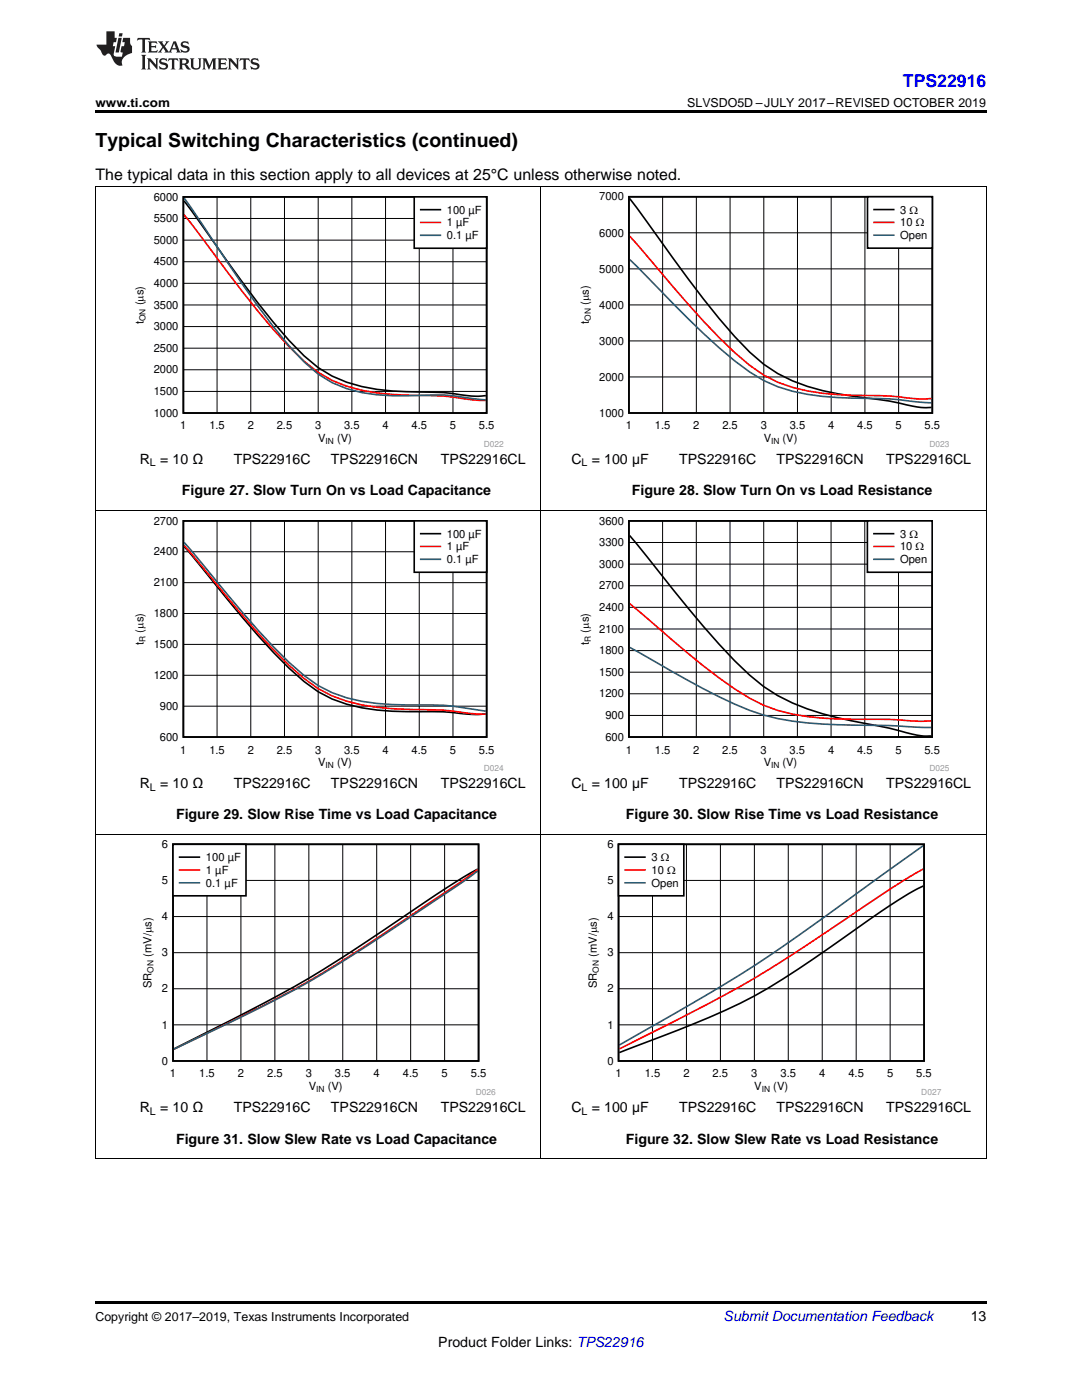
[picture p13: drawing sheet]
<svg xmlns="http://www.w3.org/2000/svg" width="216mm" height="279mm" viewBox="0 0 216 279" stroke-linecap="round" stroke-linejoin="round" font-family="sans-serif">
<defs><g id="words">
<text font-size="3.9" x="19" y="29.3">Typical Switching Characteristics (continued)</text>
<text font-size="3.5" fill="#00f" x="180.2" y="17.3">TPS22916</text>
<text font-size="3.2" x="19" y="36">The typical data in this section apply to all devices at 25°C unless otherwise noted.</text>
<g font-size="2.8">
<text x="27.9" y="92.5">R</text>
<text x="31.9" y="92.5">= 10 Ω</text>
<text x="46.6" y="92.5">TPS22916C</text>
<text x="66" y="92.5">TPS22916CN</text>
<text x="87.9" y="92.5">TPS22916CL</text>
<text x="114.1" y="92.5">C</text>
<text x="118.1" y="92.5">= 100 µF</text>
<text x="135.5" y="92.5">TPS22916C</text>
<text x="154.9" y="92.5">TPS22916CN</text>
<text x="176.8" y="92.5">TPS22916CL</text>
<text x="36.3" y="98.9">Figure 27. Slow Turn On vs Load Capacitance</text>
<text x="126.1" y="98.9">Figure 28. Slow Turn On vs Load Resistance</text>
<text x="27.9" y="157.2">R</text>
<text x="31.9" y="157.2">= 10 Ω</text>
<text x="46.6" y="157.2">TPS22916C</text>
<text x="66" y="157.2">TPS22916CN</text>
<text x="87.9" y="157.2">TPS22916CL</text>
<text x="114.1" y="157.2">C</text>
<text x="118.1" y="157.2">= 100 µF</text>
<text x="135.5" y="157.2">TPS22916C</text>
<text x="154.9" y="157.2">TPS22916CN</text>
<text x="176.8" y="157.2">TPS22916CL</text>
<text x="35.1" y="163.5">Figure 29. Slow Rise Time vs Load Capacitance</text>
<text x="124.9" y="163.5">Figure 30. Slow Rise Time vs Load Resistance</text>
<text x="27.9" y="221.9">R</text>
<text x="31.9" y="221.9">= 10 Ω</text>
<text x="46.6" y="221.9">TPS22916C</text>
<text x="66" y="221.9">TPS22916CN</text>
<text x="87.9" y="221.9">TPS22916CL</text>
<text x="114.1" y="221.9">C</text>
<text x="118.1" y="221.9">= 100 µF</text>
<text x="135.5" y="221.9">TPS22916C</text>
<text x="154.9" y="221.9">TPS22916CN</text>
<text x="176.8" y="221.9">TPS22916CL</text>
<text x="35.1" y="228.2">Figure 31. Slow Slew Rate vs Load Capacitance</text>
<text x="124.9" y="228.2">Figure 32. Slow Slew Rate vs Load Resistance</text>
<text x="193.7" y="263.6">13</text>
<text x="87.5" y="268.9">Product Folder Links: TPS22916</text>
</g>
<text font-size="2.8" fill="#0000c8" x="144.4" y="263.6">Submit Documentation Feedback</text>
<g font-size="2.5">
<text x="19" y="21.4">www.ti.com</text>
<text x="137.1" y="21.4">SLVSDO5D –JULY 2017–REVISED OCTOBER 2019</text>
<text x="19" y="263.6">Copyright © 2017–2019, Texas Instruments Incorporated</text>
</g>
<g font-size="2.2">
<text x="30.7" y="40">6000</text>
<text x="119.6" y="40">7000</text>
<text x="30.7" y="44.3">5500</text>
<text x="89.2" y="42.6">100 µF</text>
<text x="89.2" y="45.2">1 µF</text>
<text x="89.2" y="47.7">0.1 µF</text>
<text x="119.6" y="47.2">6000</text>
<text x="179.6" y="42.6">3 :</text>
<text x="179.6" y="45.2">10 :</text>
<text x="179.6" y="47.7">Open</text>
<text x="30.7" y="53">4500</text>
<text x="30.7" y="48.7">5000</text>
<text x="30.7" y="57.3">4000</text>
<text x="119.6" y="54.4">5000</text>
<text x="28.6" y="64.7" transform="rotate(-90 28.6 64.7)">t</text>
<text x="28.6" y="60.9" transform="rotate(-90 28.6 60.9)">(Ps)</text>
<text x="30.7" y="65.9">3000</text>
<text x="30.7" y="61.6">3500</text>
<text x="117.5" y="64.7" transform="rotate(-90 117.5 64.7)">t</text>
<text x="117.5" y="60.9" transform="rotate(-90 117.5 60.9)">(Ps)</text>
<text x="119.6" y="61.6">4000</text>
<text x="30.7" y="70.2">2500</text>
<text x="119.6" y="68.8">3000</text>
<text x="30.7" y="74.5">2000</text>
<text x="119.6" y="76">2000</text>
<text x="30.7" y="83.2">1000</text>
<text x="30.7" y="78.8">1500</text>
<text x="119.6" y="83.2">1000</text>
<text x="36" y="85.7">1</text>
<text x="41.8" y="85.7">1.5</text>
<text x="49.4" y="85.7">2</text>
<text x="55.2" y="85.7">2.5</text>
<text x="62.9" y="85.7">3</text>
<text x="63.5" y="88.3">V</text>
<text x="67.2" y="88.3">(V)</text>
<text x="68.7" y="85.7">3.5</text>
<text x="76.3" y="85.7">4</text>
<text x="82.1" y="85.7">4.5</text>
<text x="89.8" y="85.7">5</text>
<text x="95.6" y="85.7">5.5</text>
<text x="124.9" y="85.7">1</text>
<text x="130.7" y="85.7">1.5</text>
<text x="138.3" y="85.7">2</text>
<text x="144.1" y="85.7">2.5</text>
<text x="151.8" y="85.7">3</text>
<text x="152.4" y="88.3">V</text>
<text x="156.2" y="88.3">(V)</text>
<text x="157.6" y="85.7">3.5</text>
<text x="165.2" y="85.7">4</text>
<text x="171" y="85.7">4.5</text>
<text x="178.7" y="85.7">5</text>
<text x="184.5" y="85.7">5.5</text>
<text x="30.7" y="104.7">2700</text>
<text x="89.2" y="107.3">100 µF</text>
<text x="119.6" y="104.7">3600</text>
<text x="179.6" y="107.3">3 :</text>
<text x="30.7" y="110.8">2400</text>
<text x="89.2" y="109.9">1 µF</text>
<text x="89.2" y="112.4">0.1 µF</text>
<text x="119.6" y="113.3">3000</text>
<text x="119.6" y="109">3300</text>
<text x="179.6" y="109.9">10 :</text>
<text x="179.6" y="112.4">Open</text>
<text x="30.7" y="117">2100</text>
<text x="119.6" y="117.6">2700</text>
<text x="30.7" y="123.2">1800</text>
<text x="119.6" y="121.9">2400</text>
<text x="28.6" y="128.7" transform="rotate(-90 28.6 128.7)">t</text>
<text x="28.6" y="126.2" transform="rotate(-90 28.6 126.2)">(Ps)</text>
<text x="30.7" y="129.3">1500</text>
<text x="117.5" y="128.7" transform="rotate(-90 117.5 128.7)">t</text>
<text x="117.5" y="126.2" transform="rotate(-90 117.5 126.2)">(Ps)</text>
<text x="119.6" y="130.6">1800</text>
<text x="119.6" y="126.3">2100</text>
<text x="30.7" y="135.5">1200</text>
<text x="119.6" y="134.9">1500</text>
<text x="31.9" y="141.7">900</text>
<text x="119.6" y="139.2">1200</text>
<text x="120.8" y="143.5">900</text>
<text x="31.9" y="147.8">600</text>
<text x="120.8" y="147.8">600</text>
<text x="36" y="150.4">1</text>
<text x="41.8" y="150.4">1.5</text>
<text x="49.4" y="150.4">2</text>
<text x="55.2" y="150.4">2.5</text>
<text x="62.9" y="150.4">3</text>
<text x="63.5" y="152.9">V</text>
<text x="67.2" y="152.9">(V)</text>
<text x="68.7" y="150.4">3.5</text>
<text x="76.3" y="150.4">4</text>
<text x="82.1" y="150.4">4.5</text>
<text x="89.8" y="150.4">5</text>
<text x="95.6" y="150.4">5.5</text>
<text x="124.9" y="150.4">1</text>
<text x="130.7" y="150.4">1.5</text>
<text x="138.3" y="150.4">2</text>
<text x="144.1" y="150.4">2.5</text>
<text x="151.8" y="150.4">3</text>
<text x="152.4" y="152.9">V</text>
<text x="156.1" y="152.9">(V)</text>
<text x="157.6" y="150.4">3.5</text>
<text x="165.2" y="150.4">4</text>
<text x="171" y="150.4">4.5</text>
<text x="178.7" y="150.4">5</text>
<text x="184.5" y="150.4">5.5</text>
<text x="32.3" y="169.2">6</text>
<text x="41.1" y="171.9">100 µF</text>
<text x="121.2" y="169.2">6</text>
<text x="130" y="171.9">3 :</text>
<text x="32.3" y="176.4">5</text>
<text x="41.1" y="174.4">1 µF</text>
<text x="41.1" y="177">0.1 µF</text>
<text x="121.2" y="176.4">5</text>
<text x="130" y="174.4">10 :</text>
<text x="130" y="177">Open</text>
<text x="32.3" y="183.7">4</text>
<text x="121.2" y="183.7">4</text>
<text x="30.2" y="190.9" transform="rotate(-90 30.2 190.9)">(mV/Ps)</text>
<text x="32.3" y="190.9">3</text>
<text x="119.1" y="190.9" transform="rotate(-90 119.1 190.9)">(mV/Ps)</text>
<text x="121.2" y="190.9">3</text>
<text x="30.2" y="197.2" transform="rotate(-90 30.2 197.2)">SR</text>
<text x="119.1" y="197.2" transform="rotate(-90 119.1 197.2)">SR</text>
<text x="32.3" y="198.1">2</text>
<text x="121.2" y="198.1">2</text>
<text x="32.3" y="205.3">1</text>
<text x="121.2" y="205.3">1</text>
<text x="32.3" y="212.5">0</text>
<text x="33.9" y="215">1</text>
<text x="39.8" y="215">1.5</text>
<text x="47.5" y="215">2</text>
<text x="53.3" y="215">2.5</text>
<text x="61" y="215">3</text>
<text x="66.8" y="215">3.5</text>
<text x="74.6" y="215">4</text>
<text x="80.4" y="215">4.5</text>
<text x="88.1" y="215">5</text>
<text x="93.9" y="215">5.5</text>
<text x="121.2" y="212.5">0</text>
<text x="122.8" y="215">1</text>
<text x="128.7" y="215">1.5</text>
<text x="136.4" y="215">2</text>
<text x="142.2" y="215">2.5</text>
<text x="149.9" y="215">3</text>
<text x="155.7" y="215">3.5</text>
<text x="163.5" y="215">4</text>
<text x="169.3" y="215">4.5</text>
<text x="177" y="215">5</text>
<text x="182.8" y="215">5.5</text>
<text x="61.6" y="217.6">V</text>
<text x="65.4" y="217.6">(V)</text>
<text x="150.5" y="217.6">V</text>
<text x="154.3" y="217.6">(V)</text>
</g>
<g font-size="2.1">
<text x="29.9" y="93.1">L</text>
<text x="116.1" y="93.1">L</text>
<text x="29.9" y="157.8">L</text>
<text x="116.1" y="157.8">L</text>
<text x="29.9" y="222.4">L</text>
<text x="116.1" y="222.4">L</text>
</g>
<g font-size="1.7">
<text x="29" y="64.1" transform="rotate(-90 29 64.1)">ON</text>
<text x="117.9" y="64.1" transform="rotate(-90 117.9 64.1)">ON</text>
<text x="65" y="88.7">IN</text>
<text x="153.9" y="88.7">IN</text>
<text x="29" y="128.1" transform="rotate(-90 29 128.1)">R</text>
<text x="117.9" y="128.1" transform="rotate(-90 117.9 128.1)">R</text>
<text x="65" y="153.3">IN</text>
<text x="153.9" y="153.3">IN</text>
<text x="30.6" y="194.1" transform="rotate(-90 30.6 194.1)">ON</text>
<text x="119.5" y="194.1" transform="rotate(-90 119.5 194.1)">ON</text>
<text x="63.1" y="218">IN</text>
<text x="152" y="218">IN</text>
</g>
<g font-size="1.7" fill="#999">
<text x="96.5" y="89.2">D022</text>
<text x="185.5" y="89.2">D023</text>
<text x="96.5" y="153.9">D024</text>
<text x="185.4" y="153.9">D025</text>
<text x="94.9" y="218.6">D026</text>
<text x="183.8" y="218.6">D027</text>
</g>
</g></defs>
<path d="M19 231.2h.2zM196.7 231.2h.1zM19 259.7h177.8v.5h-177.8z" fill="#000"/>
<path d="M19.1 166.6v64.6M107.9 166.6v64.6M196.8 166.6v64.6M19 231.2h177.8" fill="none" stroke="#000" stroke-width=".2"/>
<path d="M28 167.6h70.9v51.1h-70.9z" fill-rule="evenodd" fill="#fff"/>
<path d="M34.5 168.5h61v43.2h-61zM95.3 173.4l-3.8 2.3-6.9 4.5a335 335 0 0 1-28.8 18.3l-21.1 10.9" fill="none" stroke="#000" stroke-width=".33"/>
<g fill="none" stroke="#000" stroke-width=".2">
<path d="M34.5 175.7h61M41.3 168.5v43.2M48.1 168.5v43.2M54.8 168.5v43.2M61.6 168.5v43.2M68.4 168.5v43.2M75.2 168.5v43.2M81.9 168.5v43.2M88.7 168.5v43.2M34.5 197.3h61M34.5 190.1h61M34.5 182.9h61"/>
<path d="M34.5 204.5h61"/>
</g>
<path d="M95.3 173.5l-.1 .1a603.4 603.4 0 0 1-33.6 22.2 505.1 505.1 0 0 1-26.9 13.6" fill="none" stroke="#f00" stroke-width=".33"/>
<path d="M95.3 173.8l-.4 .3a640.5 640.5 0 0 1-33.3 21.9 502.6 502.6 0 0 1-26.9 13.4" fill="none" stroke="#295c75" stroke-width=".33"/>
<path d="M34.5 168.5h14.6v10.3h-14.6z" fill-rule="evenodd" fill="#fff"/>
<path d="M34.5 168.5h14.6v10.3h-14.6zM35.8 171.1h4" fill="none" stroke="#000" stroke-width=".33"/>
<path d="M35.8 173.6h4" fill="none" stroke="#f00" stroke-width=".33"/>
<path d="M35.8 176.2h4" fill="none" stroke="#295c75" stroke-width=".33"/>
<path d="M116.9 167.6h70.9v51.1h-70.9z" fill-rule="evenodd" fill="#fff"/>
<path d="M123.4 168.5h61v43.2h-61zM184.2 176.8l-.7 .4a90.2 90.2 0 0 0-12.5 8.1l-8.7 6a108.9 108.9 0 0 1-27 14.3l-11.7 4.5" fill="none" stroke="#000" stroke-width=".33"/>
<g fill="none" stroke="#000" stroke-width=".2">
<path d="M123.4 175.7h61M130.2 168.5v43.2M137 168.5v43.2M143.7 168.5v43.2M150.5 168.5v43.2M157.3 168.5v43.2M164.1 168.5v43.2M170.8 168.5v43.2M177.6 168.5v43.2M123.4 197.3h61M123.4 190.1h61M123.4 182.9h61"/>
<path d="M123.4 204.5h61"/>
</g>
<path d="M184.2 173.4l-3.8 2.3-6.9 4.5a335 335 0 0 1-28.8 18.3l-21.1 10.9" fill="none" stroke="#f00" stroke-width=".33"/>
<path d="M184.2 168.8l-10.7 7.7a342.3 342.3 0 0 1-38.2 25.4l-11.7 6.7" fill="none" stroke="#295c75" stroke-width=".33"/>
<path d="M123.4 168.5h13v10.3h-13z" fill-rule="evenodd" fill="#fff"/>
<path d="M123.4 168.5h13v10.3h-13zM124.7 171.1h4" fill="none" stroke="#000" stroke-width=".33"/>
<path d="M124.7 173.6h4" fill="none" stroke="#f00" stroke-width=".33"/>
<path d="M124.7 176.2h4" fill="none" stroke="#295c75" stroke-width=".33"/>
<path d="M19.1 101.9v64.7M107.9 101.9v64.7M196.8 101.9v64.7M19 166.5h177.8" fill="none" stroke="#000" stroke-width=".2"/>
<path d="M26.4 103.1h74.1v50.9h-74.1z" fill-rule="evenodd" fill="#fff"/>
<path d="M36.6 104h60.5v43.1h-60.5zM36.7 109.1l6 7.2a200.1 200.1 0 0 0 15 17.1 26.2 26.2 0 0 0 17.5 8.3 134 134 0 0 0 13.3 .4l1.9 .1a20.5 20.5 0 0 0 6.5 .3" fill="none" stroke="#000" stroke-width=".33"/>
<g fill="none" stroke="#000" stroke-width=".2">
<path d="M36.6 116.3h60.5M36.6 110.1h60.5M43.3 104v43.1M50 104v43.1M56.8 104v43.1M63.5 104v43.1M70.2 104v43.1M76.9 104v43.1M83.7 104v43.1M90.4 104v43.1M36.6 134.8h60.5M36.6 128.6h60.5"/>
<path d="M36.6 122.4h60.5M36.6 140.9h60.5"/>
</g>
<path d="M36.7 108.9l6 7.1a201.4 201.4 0 0 0 15 16.8 26.9 26.9 0 0 0 17.5 8.4l5.9 .4a77.9 77.9 0 0 1 13.8 .9h2" fill="none" stroke="#f00" stroke-width=".33"/>
<path d="M36.7 108.2l6 7.2a198.4 198.4 0 0 0 15 16.8 26.2 26.2 0 0 0 17.5 8.2l5.9 .3a70.4 70.4 0 0 1 15.1 1.1l.7 .1" fill="none" stroke="#295c75" stroke-width=".33"/>
<path d="M82.7 104h14.4v10.2h-14.4z" fill-rule="evenodd" fill="#fff"/>
<path d="M82.7 104h14.4v10.2h-14.4zM84 106.5h3.9" fill="none" stroke="#000" stroke-width=".33"/>
<path d="M84 109.1h3.9" fill="none" stroke="#f00" stroke-width=".33"/>
<path d="M84 111.6h3.9" fill="none" stroke="#295c75" stroke-width=".33"/>
<path d="M115.3 103.1h74.1v50.9h-74.1z" fill-rule="evenodd" fill="#fff"/>
<path d="M125.5 104h60.5v43.1h-60.5zM125.6 106.9l6 7.3a179.4 179.4 0 0 0 18 20.5 37.8 37.8 0 0 0 17.5 8.5l12.2 2.6a15.9 15.9 0 0 0 6.4 1.1h.1" fill="none" stroke="#000" stroke-width=".33"/>
<g fill="none" stroke="#000" stroke-width=".2">
<path d="M125.5 116.9h60.5M125.5 112.6h60.5M125.5 108.3h60.5M132.2 104v43.1M138.9 104v43.1M145.7 104v43.1M152.4 104v43.1M159.1 104v43.1M165.8 104v43.1M172.6 104v43.1M179.3 104v43.1M125.5 138.5h60.5"/>
<path d="M125.5 134.2h60.5M125.5 129.8h60.5M125.5 125.5h60.5M125.5 121.2h60.5M125.5 142.8h60.5"/>
</g>
<path d="M125.6 120.5l8.7 7.4a115.6 115.6 0 0 0 15.3 11.4 36.6 36.6 0 0 0 17.5 4.2h2.9a140.8 140.8 0 0 1 13.8 .4h2" fill="none" stroke="#f00" stroke-width=".33"/>
<path d="M125.6 129.2a322 322 0 0 0 21 11.3 44.8 44.8 0 0 0 17.5 4l3 .1a237.5 237.5 0 0 1 17.2 .6h1.5" fill="none" stroke="#295c75" stroke-width=".33"/>
<path d="M173.1 104h12.9v10.2h-12.9z" fill-rule="evenodd" fill="#fff"/>
<path d="M173.1 104h12.9v10.2h-12.9zM174.4 106.5h3.9" fill="none" stroke="#000" stroke-width=".33"/>
<path d="M174.4 109.1h3.9" fill="none" stroke="#f00" stroke-width=".33"/>
<path d="M174.4 111.6h3.9" fill="none" stroke="#295c75" stroke-width=".33"/>
<path d="M19.1 37.2v64.7M107.9 37.2v64.7M196.8 37.2v64.7M19 101.9h177.8" fill="none" stroke="#000" stroke-width=".2"/>
<path d="M26.4 38.4h74.1v50.9h-74.1z" fill-rule="evenodd" fill="#fff"/>
<path d="M36.6 39.3h60.5v43.1h-60.5zM36.7 40.1l6 8.3a225.9 225.9 0 0 0 15 19.5l3 3.1a26.5 26.5 0 0 0 17.5 7l2.9 .2a87.2 87.2 0 0 1 13.8 .9l2-.1" fill="none" stroke="#000" stroke-width=".33"/>
<g fill="none" stroke="#000" stroke-width=".2">
<path d="M43.3 39.3v43.1M50 39.3v43.1M56.8 39.3v43.1M63.5 39.3v43.1M70.2 39.3v43.1M76.9 39.3v43.1M83.7 39.3v43.1M90.4 39.3v43.1M36.6 56.5h60.5M36.6 52.2h60.5M36.6 47.9h60.5M36.6 43.6h60.5"/>
<path d="M36.6 78.1h60.5M36.6 73.8h60.5M36.6 69.5h60.5M36.6 65.2h60.5M36.6 60.9h60.5"/>
</g>
<path d="M36.7 42.9l6 7.8a211.9 211.9 0 0 0 15 18.5 25.8 25.8 0 0 0 14.5 8.7 66.2 66.2 0 0 0 14.1 1.1l4.1 .2a28.6 28.6 0 0 0 6.5 .7" fill="none" stroke="#f00" stroke-width=".33"/>
<path d="M36.7 39.5l6 8.8a233.4 233.4 0 0 0 15 20.7l3 3.2a21.8 21.8 0 0 0 14.5 6.6 119.5 119.5 0 0 0 13.3 0l8.4 1" fill="none" stroke="#295c75" stroke-width=".33"/>
<path d="M82.7 39.3h14.4v10.2h-14.4z" fill-rule="evenodd" fill="#fff"/>
<path d="M82.7 39.3h14.4v10.2h-14.4zM84 41.8h3.9" fill="none" stroke="#000" stroke-width=".33"/>
<path d="M84 44.4h3.9" fill="none" stroke="#f00" stroke-width=".33"/>
<path d="M84 47h3.9" fill="none" stroke="#295c75" stroke-width=".33"/>
<path d="M115.3 38.4h74.1v50.9h-74.1z" fill-rule="evenodd" fill="#fff"/>
<path d="M125.5 39.3h60.5v43.1h-60.5zM125.6 39.6l6 8.2a239.9 239.9 0 0 0 15 19.4 30.4 30.4 0 0 0 17.5 10.8 134 134 0 0 0 13.3 2l1.9 .4a16.7 16.7 0 0 0 6.6 .9" fill="none" stroke="#000" stroke-width=".33"/>
<g fill="none" stroke="#000" stroke-width=".2">
<path d="M132.2 39.3v43.1M138.9 39.3v43.1M145.7 39.3v43.1M152.4 39.3v43.1M159.1 39.3v43.1M165.9 39.3v43.1M172.6 39.3v43.1M179.3 39.3v43.1M125.5 53.7h60.5M125.5 46.5h60.5M125.5 75.2h60.5M125.5 68h60.5"/>
<path d="M125.5 60.9h60.5"/>
</g>
<path d="M125.6 47.1l6 6.9a195.5 195.5 0 0 0 15 16.4 27.3 27.3 0 0 0 17.5 8.1 136.9 136.9 0 0 0 13.3 .5l1.9 .2a22.3 22.3 0 0 0 6.6 .3" fill="none" stroke="#f00" stroke-width=".33"/>
<path d="M125.6 51.8l6 6a135.8 135.8 0 0 0 18 16.4 28.6 28.6 0 0 0 14.5 4.9l5.9 .4a92 92 0 0 1 14.4 .8l1.5 .1" fill="none" stroke="#295c75" stroke-width=".33"/>
<path d="M173.1 39.3h12.9v10.2h-12.9z" fill-rule="evenodd" fill="#fff"/>
<path d="M173.1 39.3h12.9v10.2h-12.9zM174.4 41.8h3.9" fill="none" stroke="#000" stroke-width=".33"/>
<path d="M174.4 44.4h3.9" fill="none" stroke="#f00" stroke-width=".33"/>
<path d="M174.4 46.9h3.9" fill="none" stroke="#295c75" stroke-width=".33"/>
<path d="M19 37.2h177.8" fill="none" stroke="#000" stroke-width=".2"/>
<path d="M19 22h177.8v.5h-177.8z" fill="#000"/>
<g fill="#231f20">
<path d="M27.5 7.6l-.1 .5 .4-.2h.6v.1v2.1l-.2 .4h1l-.3-.4v-2.1l.1-.1h.5l.5 .2-.2-.5zM29.5 8.3l.2 .3v1.5l-.2 .4h1.8l.2-.6a1.04 1.04 0 0 1-1.3 .2v-.7h.6l.3 .2v-.6l-.3 .2h-.6v-.6l.8-.1 .4 .3-.2-.5zM31.5 8.3l.9 1.1-.9 1.1h.8l-.2-.2 .5-.7 .4 .7-.2 .2h1.5l-.1-.2 .1-.4h.9l.1 .4-.2 .2h1l-.3-.3-.7-1.9h-.5l-.9 2-.8-1 .9-1h-.8l.1 .3-.3 .5-.4-.6 .2-.2zM34.7 8.6l.4 1h-.7zM36.3 8.4a.63 .63 0 0 0-.2 .7 .63 .63 0 0 0 .6 .4l.6 .2 .1 .2a.75 .75 0 0 1-.7 .4 .75 .75 0 0 1-.6-.5l.1 .7 .1-.1a1.11 1.11 0 0 0 1.5-.6 1.13 1.13 0 0 0-1.2-.8l-.1-.4a1.04 1.04 0 0 1 1.2 .2l-.2-.5-.1 .1-.5-.2zM28.2 10.9l.2 .4v2.2l-.2 .4h1l-.3-.4v-2.2l.3-.4zM29.3 11.6l.3 .4v1.5l-.3 .4h.8l-.2-.4v-1.3l1.5 1.7v-1.9l.2-.4h-.7l.2 .4v.9l-1.1-1.3zM32 11.8a.62 .62 0 0 0-.2 .7 .62 .62 0 0 0 .6 .4l.6 .1 .1 .3a.76 .76 0 0 1-.7 .3 .76 .76 0 0 1-.6-.4l.1 .7 .1-.1a1.11 1.11 0 0 0 1.5-.6 1.13 1.13 0 0 0-1.2-.8l-.1-.4a1.04 1.04 0 0 1 1.2 .2l-.2-.6-.1 .1-.5-.1zM33.7 11.6l-.2 .6a.61 .61 0 0 1 .8-.3v1.6l-.2 .4h.9l-.2-.4v-1.6a.63 .63 0 0 1 .8 .3l-.2-.6zM35.6 11.6l.3 .4v1.5l-.3 .4h1l-.2-.2v-.8l.5 .2a.76 .76 0 0 0 1.2 .7l-1-1a.58 .58 0 0 0 .6-.5 .58 .58 0 0 0-.5-.6zM36.4 11.9h.1a.45 .45 0 0 1 .5 .1 .45 .45 0 0 1 .1 .5l-.7 .2zM37.9 11.6l.2 .2a2.17 2.17 0 0 0 .3 1.9 .99 .99 0 0 0 1.6-.6v-1.1l.2-.4h-.7l.2 .2a1.92 1.92 0 0 1-.2 1.8 .6 .6 0 0 1-.9-.5v-1.1l.2-.4zM40.4 11.6l.2 .4v1.5l-.2 .4h.7l-.2-.4v-1.4l.8 1.8 .8-1.8v1.4l-.2 .4h.9l-.2-.4v-1.5l.2-.4h-.8l-.6 1.5-.6-1.5zM43.4 11.6l.2 .4v1.5l-.2 .4h1.8l.2-.6a1.04 1.04 0 0 1-1.3 .1v-.6h.5l.4 .2v-.6l-.4 .2h-.5v-.7h.8l.3 .3-.1-.6zM45.5 11.6l.2 .4v1.5l-.2 .4h.7l-.2-.4v-1.3l1.5 1.7v-1.9l.2-.4h-.7l.2 .4v.9l-1.1-1.3zM47.9 11.6l-.1 .6a.61 .61 0 0 1 .8-.3v1.6l-.3 .4h1l-.3-.4 .1-1.6a.63 .63 0 0 1 .7 .3l-.1-.6zM50.2 11.8a.62 .62 0 0 0-.2 .7 .62 .62 0 0 0 .6 .4l.6 .1 .2 .3a.76 .76 0 0 1-.8 .3 .76 .76 0 0 1-.6-.4l.1 .7 .2-.1a1.11 1.11 0 0 0 1.5-.6 1.13 1.13 0 0 0-1.3-.8l-.1-.4a1.04 1.04 0 0 1 1.2 .2l-.1-.6-.2 .1-.5-.1z"/>
<path d="M21.2 6.3v2.6h-1.9l.1 .4 .7 .9a.91 .91 0 0 0 1 .8 .56 .56 0 0 1 .5-.3 .56 .56 0 0 1 .5 .3l.4 .8a1.53 1.53 0 0 0 1.9 1.2 1.54 1.54 0 0 1 1-2.1l.9-.3v-1.4a1.52 1.52 0 0 1-.3-1.6h-1.4l-.2 .8h.5l-.2 .8h-.4l-.2 1v.2l.4 .1-.2 .8a1.93 1.93 0 0 1-1.6-.3l.3-1.8h-.5l.2-.8h.4l.2-.8h-.4v-1.3zM23.6 7.6l-.6 2.9h.7l.6-2.9zM23.8 6.6l-.1 .7h.6l.2-.7z"/>
</g>
<use href="#words"/>
</svg>
